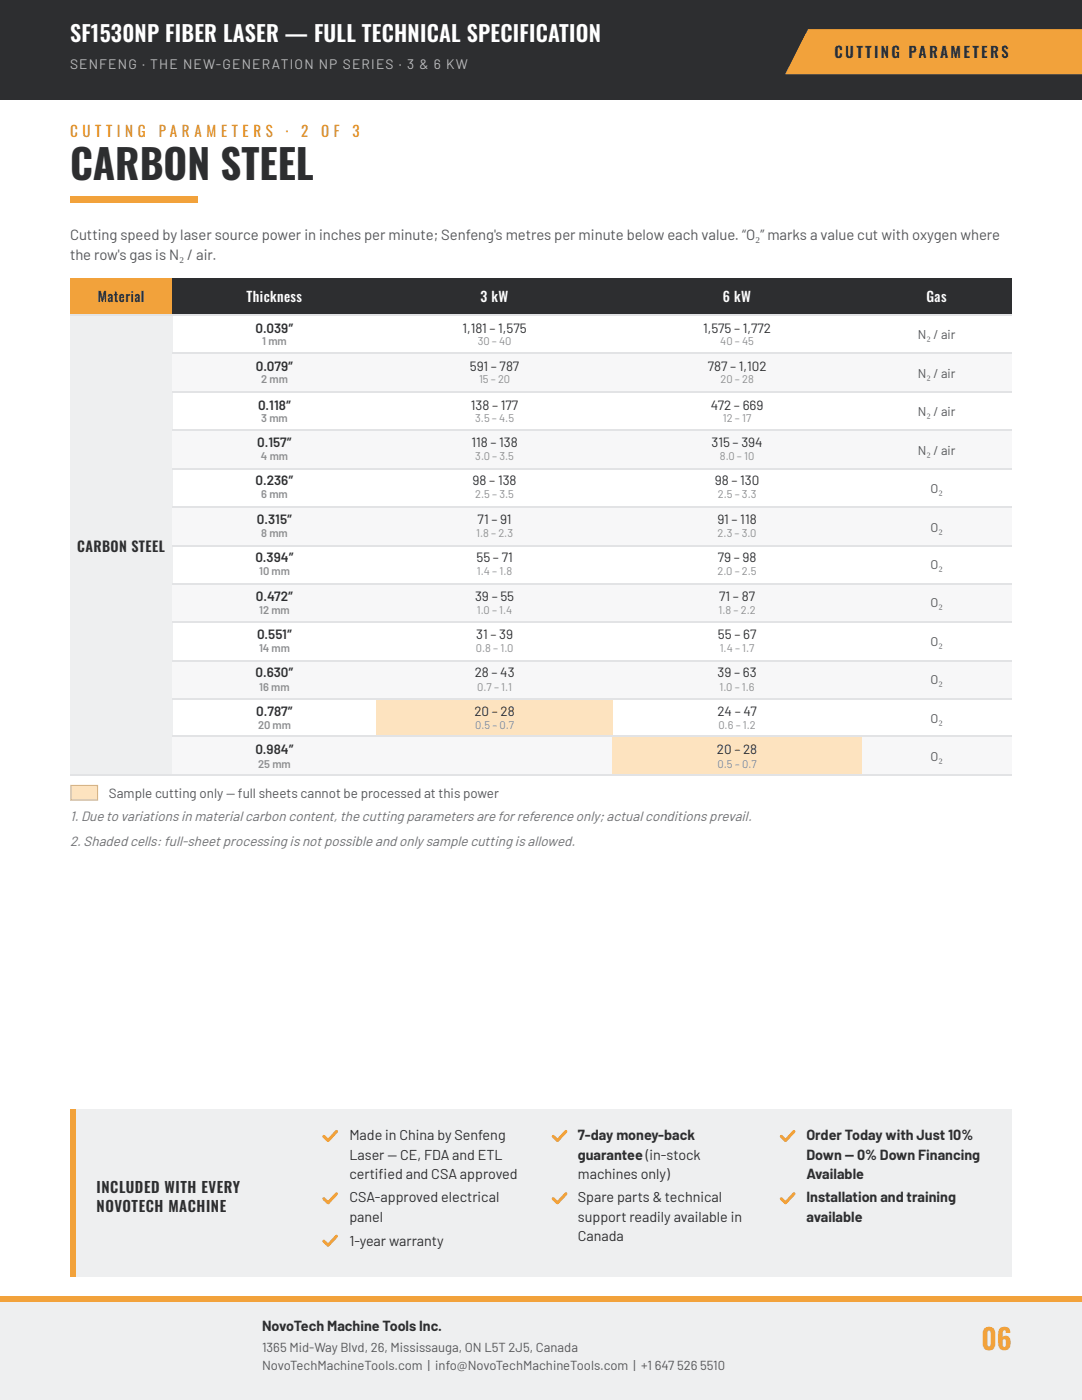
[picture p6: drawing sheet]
<svg xmlns="http://www.w3.org/2000/svg" width="216mm" height="279mm" viewBox="0 0 216 279" stroke-linecap="round" stroke-linejoin="round" font-family="sans-serif">
<defs><g id="words">
<text font-size="8.1" fill="#2d2e30" x="14" y="36">CARBON STEEL</text>
<text font-size="5.6" fill="#f2a23b" x="195.9" y="269.3">06</text>
<text font-size="4.4" fill="#fff" x="14" y="8.5">SF1530NP FIBER LASER — FULL TECHNICAL SPECIFICATION</text>
<g font-size="3" fill="#2d2e30">
<text x="166.5" y="11.6">CUTTING PARAMETERS</text>
<text x="19.3" y="238.1">INCLUDED WITH EVERY</text>
<text x="19.3" y="241.8">NOVOTECH MACHINE</text>
</g>
<g font-size="3" fill="#e08a1e">
<text x="14" y="27.3">C U T T I N G</text>
<text x="31.7" y="27.3">P A R A M E T E R S</text>
<text x="57" y="27.3">·</text>
<text x="60.1" y="27.3">2</text>
<text x="64.1" y="27.3">O F</text>
<text x="70.3" y="27.3">3</text>
</g>
<g font-size="3" fill="#55575b">
<text x="14" y="47.9">Cutting speed by laser source power in inches per minute; Senfeng's metres per minute below each value. “O₂” marks a value cut with oxygen where</text>
<text x="14" y="51.9">the row's gas is N₂ / air.</text>
</g>
<g font-size="2.9" fill="#2d2e30">
<text x="69.7" y="227.5">Made in China by Senfeng</text>
<text x="115.3" y="227.5">7-day money-back</text>
<text x="160.9" y="227.5">Order Today with Just 10%</text>
<text x="69.7" y="231.5">Laser — CE, FDA and ETL</text>
<text x="115.3" y="231.5">guarantee (in-stock</text>
<text x="160.9" y="231.5">Down — 0% Down Financing</text>
<text x="69.7" y="235.2">certifed and CSA approved</text>
<text x="69.7" y="240">CSA-approved electrical</text>
<text x="75.6" y="235.2">i</text>
<text x="115.3" y="235.2">machines only)</text>
<text x="115.3" y="240">Spare parts &amp; technical</text>
<text x="160.9" y="235.2">Available</text>
<text x="160.9" y="240">Installation and training</text>
<text x="69.7" y="243.9">panel</text>
<text x="115.3" y="243.9">support readily available in</text>
<text x="160.9" y="243.9">available</text>
<text x="69.7" y="248.7">1-year warranty</text>
<text x="115.3" y="247.6">Canada</text>
<text x="52.3" y="265.6">NovoTech Machine Tools Inc.</text>
</g>
<text font-size="2.8" fill="#b8babd" x="14" y="13.8">SENFENG · THE NEW-GENERATION NP SERIES · 3 &amp; 6 KW</text>
<g font-size="2.8" fill="#2d2e30">
<text x="19.5" y="60.3">Material</text>
<text x="15.4" y="110.1">CARBON STEEL</text>
</g>
<g font-size="2.8" fill="#fff">
<text x="49.2" y="60.3">Thickness</text>
<text x="95.9" y="60.3">3 kW</text>
<text x="144.3" y="60.3">6 kW</text>
<text x="184.9" y="60.3">Gas</text>
</g>
<g font-size="2.8" fill="#6d6f73">
<text x="14" y="163.8">1. Due to variations in material carbon content, the cutting parameters are for reference only; actual conditions prevail.</text>
<text x="14" y="168.8">2. Shaded cells: full-sheet processing is not possible and only sample cutting is allowed.</text>
</g>
<g font-size="2.7" fill="#2d2e30">
<text x="51" y="66.4">0.039″</text>
<text x="92.3" y="66.4">1,181 – 1,575</text>
<text x="140.3" y="66.4">1,575 – 1,772</text>
<text x="51.1" y="74.1">0.079″</text>
<text x="93.8" y="74.1">591 – 787</text>
<text x="141.2" y="74.1">787 – 1,102</text>
<text x="51.5" y="81.8">0.118″</text>
<text x="94" y="81.8">138 – 177</text>
<text x="141.8" y="81.8">472 – 669</text>
<text x="51.3" y="89.2">0.157″</text>
<text x="94.1" y="89.2">118 – 138</text>
<text x="142" y="89.2">315 – 394</text>
<text x="51" y="96.8">0.236″</text>
<text x="94.3" y="96.8">98 – 138</text>
<text x="142.6" y="96.8">98 – 130</text>
<text x="51.3" y="104.5">0.315″</text>
<text x="95.3" y="104.5">71 – 91</text>
<text x="143.2" y="104.5">91 – 118</text>
<text x="51" y="112.2">0.394″</text>
<text x="95.1" y="112.2">55 – 71</text>
<text x="143.2" y="112.2">79 – 98</text>
<text x="51.1" y="119.9">0.472″</text>
<text x="94.8" y="119.9">39 – 55</text>
<text x="143.5" y="119.9">71 – 87</text>
<text x="51.3" y="127.5">0.551″</text>
<text x="95" y="127.5">31 – 39</text>
<text x="143.2" y="127.5">55 – 67</text>
<text x="51" y="135.2">0.630″</text>
<text x="94.7" y="135.2">28 – 43</text>
<text x="143.2" y="135.2">39 – 63</text>
<text x="51.1" y="142.9">0.787″</text>
<text x="94.7" y="142.9">20 – 28</text>
<text x="143.2" y="142.9">24 – 47</text>
<text x="50.9" y="150.5">0.984″</text>
<text x="143.1" y="150.5">20 – 28</text>
</g>
<text font-size="2.7" fill="#55575b" x="21.7" y="159.3">Sample cutting only — full sheets cannot be processed at this power</text>
<g font-size="2.6" fill="#55575b">
<text x="52.3" y="269.9">1365 Mid-Way Blvd, 26, Mississauga, ON L5T 2J5, Canada</text>
<text x="52.3" y="273.3">NovoTechMachineTools.com | info@NovoTechMachineTools.com | +1</text>
<text x="130.6" y="273.3">647</text>
<text x="135.1" y="273.3">526</text>
<text x="139.7" y="273.3">5510</text>
</g>
<g font-size="2.5" fill="#55575b">
<text x="183.2" y="67.7">N₂ / air</text>
<text x="183.2" y="75.4">N₂ / air</text>
<text x="183.2" y="83.1">N₂ / air</text>
<text x="183.2" y="90.8">N₂ / air</text>
<text x="185.7" y="98.4">O₂</text>
<text x="185.7" y="106.1">O₂</text>
<text x="185.7" y="113.5">O₂</text>
<text x="185.7" y="121.2">O₂</text>
<text x="185.7" y="128.9">O₂</text>
<text x="185.7" y="136.5">O₂</text>
<text x="185.7" y="144.2">O₂</text>
<text x="185.7" y="151.9">O₂</text>
</g>
<g font-size="2.2" fill="#8c8e91">
<text x="52.3" y="68.8">1 mm</text>
<text x="95.3" y="68.8">30 – 40</text>
<text x="143.7" y="68.8">40 – 45</text>
<text x="52.1" y="76.5">2 mm</text>
<text x="95.6" y="76.5">15 – 20</text>
<text x="143.8" y="76.5">20 – 28</text>
<text x="52.1" y="84.1">3 mm</text>
<text x="94.8" y="84.1">3.5 – 4.5</text>
<text x="144.2" y="84.1">12 – 17</text>
<text x="52.1" y="91.8">4 mm</text>
<text x="94.8" y="91.8">3.0 – 3.5</text>
<text x="143.7" y="91.8">8.0 – 10</text>
<text x="52.1" y="99.5">6 mm</text>
<text x="94.8" y="99.5">2.5 – 3.5</text>
<text x="143.2" y="99.5">2.5 – 3.3</text>
<text x="52.1" y="107.2">8 mm</text>
<text x="95" y="107.2">1.8 – 2.3</text>
<text x="143.2" y="107.2">2.3 – 3.0</text>
<text x="51.7" y="114.8">10 mm</text>
<text x="95.2" y="114.8">1.4 – 1.8</text>
<text x="143.2" y="114.8">2.0 – 2.5</text>
<text x="51.7" y="122.5">12 mm</text>
<text x="95.2" y="122.5">1.0 – 1.4</text>
<text x="143.4" y="122.5">1.8 – 2.2</text>
<text x="51.7" y="130.2">14 mm</text>
<text x="95" y="130.2">0.8 – 1.0</text>
<text x="143.6" y="130.2">1.4 – 1.7</text>
<text x="51.7" y="137.8">16 mm</text>
<text x="95.2" y="137.8">0.7 – 1.1</text>
<text x="143.6" y="137.8">1.0 – 1.6</text>
<text x="51.5" y="145.5">20 mm</text>
<text x="94.8" y="145.5">0.5 – 0.7</text>
<text x="143.3" y="145.5">0.6 – 1.2</text>
<text x="51.5" y="153.2">25 mm</text>
<text x="143.2" y="153.2">0.5 – 0.7</text>
</g>
</g></defs>
<path d="M0 0h215.9v19.8h-215.9z" fill="#2d2e30"/>
<g fill="#f2a23b">
<path d="M156.6 5.8h59.3v9h-59.3z"/>
<path d="M14 39.2h25.4v1.3h-25.4z"/>
<path d="M14 55.6h20.4v7.4h-20.4z"/>
</g>
<g fill="#2d2e30">
<path d="M34.4 55.6h40.7v7.4h-40.7z"/>
<path d="M75.1 55.6h47.1v7.4h-47.1z"/>
<path d="M122.2 55.6h49.8v7.4h-49.8z"/>
<path d="M172 55.6h29.9v7.4h-29.9z"/>
</g>
<path d="M14 63h20.4v91.8h-20.4z" fill="#eeeff0"/>
<g fill="#f7f7f8">
<path d="M34.4 70.6h40.7v7.7h-40.7z"/>
<path d="M75.1 70.6h47.1v7.7h-47.1z"/>
<path d="M122.2 70.6h49.8v7.7h-49.8z"/>
<path d="M172 70.6h29.9v7.7h-29.9z"/>
<path d="M34.4 85.7h40.7v7.7h-40.7z"/>
<path d="M75.1 85.7h47.1v7.7h-47.1z"/>
<path d="M122.2 85.7h49.8v7.7h-49.8z"/>
<path d="M172 85.7h29.9v7.7h-29.9z"/>
<path d="M34.4 101.1h40.7v7.6h-40.7z"/>
<path d="M75.1 101.1h47.1v7.6h-47.1z"/>
<path d="M122.2 101.1h49.8v7.6h-49.8z"/>
<path d="M172 101.1h29.9v7.6h-29.9z"/>
<path d="M34.4 116.4h40.7v7.7h-40.7z"/>
<path d="M75.1 116.4h47.1v7.7h-47.1z"/>
<path d="M122.2 116.4h49.8v7.7h-49.8z"/>
<path d="M172 116.4h29.9v7.7h-29.9z"/>
<path d="M34.4 131.8h40.7v7.6h-40.7z"/>
<path d="M75.1 131.8h47.1v7.6h-47.1z"/>
<path d="M122.2 131.8h49.8v7.6h-49.8z"/>
<path d="M172 131.8h29.9v7.6h-29.9z"/>
</g>
<path d="M75.1 139.4h47.1v7.7h-47.1z" fill="#fde3bf"/>
<g fill="#f7f7f8">
<path d="M34.4 147.1h40.7v7.7h-40.7z"/>
<path d="M75.1 147.1h47.1v7.7h-47.1z"/>
</g>
<path d="M122.2 147.1h49.8v7.7h-49.8z" fill="#fde3bf"/>
<path d="M172 147.1h29.9v7.7h-29.9z" fill="#f7f7f8"/>
<g fill="none" stroke="#e2e3e5" stroke-width=".26">
<path d="M14 62.8h187.9M34.4 70.5h167.5M34.4 78.2h167.5M34.4 85.9h167.5M34.4 93.5h167.5M34.4 101.2h167.5M34.4 108.9h167.5M34.4 116.5h167.5M34.4 124.2h167.5M34.4 131.9h167.5M34.4 139.6h167.5M14 154.6h187.9"/>
<path d="M34.4 147h167.5"/>
</g>
<path d="M14 156.6h5.6v3.2h-5.6z" fill="#fde3bf"/>
<path d="M14.2 156.8h5.2v2.9h-5.2z" fill="none" stroke="#e8c48f" stroke-width=".26"/>
<path d="M14 221.5h187.9v33.3h-187.9z" fill="#eeeff0"/>
<path d="M14 221.5h1.1v33.3h-1.1z" fill="#f2a23b"/>
<path d="M67.2 225.8l-1.7 1.8-.9-.8M67.2 238.2l-1.7 1.8-.9-.8M112.9 225.8l-1.7 1.8-.8-.8M112.9 238.2l-1.7 1.8-.8-.8M158.4 225.8l-1.6 1.8-.9-.8M158.4 238.2l-1.6 1.8-.9-.8M67.2 246.7l-1.7 1.8-.9-.8" fill="none" stroke="#f2a23b" stroke-width=".6"/>
<path d="M0 258.8h215.9v20.6h-215.9z" fill="#eeeff0"/>
<path d="M0 258.8h215.9v1h-215.9z" fill="#f2a23b"/>
<use href="#words"/>
</svg>
